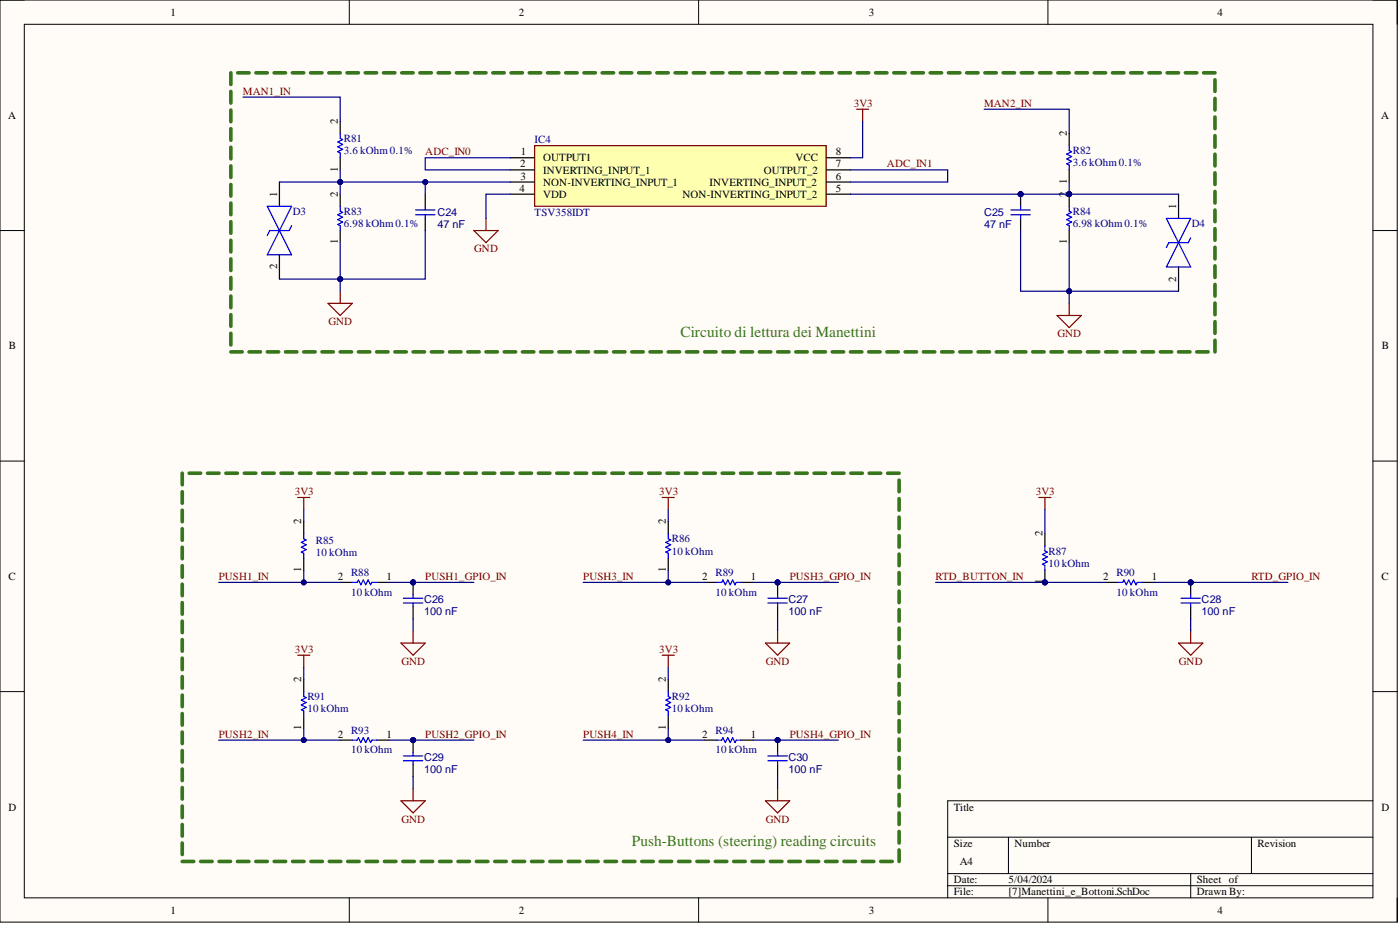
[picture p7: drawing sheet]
<svg xmlns="http://www.w3.org/2000/svg" width="292mm" height="193mm" viewBox="0 0 292 193" stroke-linecap="round" stroke-linejoin="round" font-family="sans-serif">
<defs><g id="words">
<g font-size="3.2" fill="#38761d">
<text x="142" y="70.2">Circuito di lettura dei Manettini</text>
<text x="131.8" y="176.5">Push-Buttons (steering) reading circuits</text>
</g>
<g font-size="2.3">
<text x="35.6" y="3.3">1</text>
<text x="108.2" y="3.3">2</text>
<text x="181.3" y="3.3">3</text>
<text x="254" y="3.3">4</text>
<text x="1.7" y="24.8">A</text>
<text x="70.5" y="25.8" transform="rotate(-90 70.5 25.8)">2</text>
<text x="222.6" y="28.4" transform="rotate(-90 222.6 28.4)">2</text>
<text x="288.1" y="24.8">A</text>
<text x="70.5" y="35.8" transform="rotate(-90 70.5 35.8)">1</text>
<text x="108.5" y="34.9">2</text>
<text x="108.7" y="32.4">1</text>
<text x="113.3" y="33.7">OUTPUT1</text>
<text x="166" y="33.7">VCC</text>
<text x="174.4" y="32.4">8</text>
<text x="174.4" y="34.9">7</text>
<text x="57.8" y="41" transform="rotate(-90 57.8 41)">1</text>
<text x="70.5" y="41" transform="rotate(-90 70.5 41)">2</text>
<text x="108.4" y="40">4</text>
<text x="108.6" y="37.5">3</text>
<text x="113.3" y="36.2">INVERTING_INPUT_1</text>
<text x="113.3" y="38.7">NON-INVERTING_INPUT_1</text>
<text x="113.3" y="41.3">VDD</text>
<text x="142.4" y="41.3">NON-INVERTING_INPUT_2</text>
<text x="148" y="38.7">INVERTING_INPUT_2</text>
<text x="159.4" y="36.2">OUTPUT_2</text>
<text x="174.4" y="37.5">6</text>
<text x="174.4" y="40">5</text>
<text x="222.6" y="41" transform="rotate(-90 222.6 41)">2</text>
<text x="222.6" y="38.3" transform="rotate(-90 222.6 38.3)">1</text>
<text x="245.4" y="43.5" transform="rotate(-90 245.4 43.5)">1</text>
<text x="70.5" y="51" transform="rotate(-90 70.5 51)">1</text>
<text x="222.6" y="51" transform="rotate(-90 222.6 51)">1</text>
<text x="57.8" y="56.2" transform="rotate(-90 57.8 56.2)">2</text>
<text x="245.4" y="58.7" transform="rotate(-90 245.4 58.7)">2</text>
<text x="1.9" y="72.9">B</text>
<text x="288.3" y="72.9">B</text>
<text x="62.9" y="109.3" transform="rotate(-90 62.9 109.3)">2</text>
<text x="138.9" y="109.3" transform="rotate(-90 138.9 109.3)">2</text>
<text x="217.5" y="111.9" transform="rotate(-90 217.5 111.9)">2</text>
<text x="62.9" y="119.3" transform="rotate(-90 62.9 119.3)">1</text>
<text x="138.9" y="119.3" transform="rotate(-90 138.9 119.3)">1</text>
<text x="1.8" y="121">C</text>
<text x="70.5" y="121">2</text>
<text x="80.6" y="121">1</text>
<text x="146.5" y="121">2</text>
<text x="156.7" y="121">1</text>
<text x="217.5" y="121.8" transform="rotate(-90 217.5 121.8)">1</text>
<text x="230.2" y="121">2</text>
<text x="240.3" y="121">1</text>
<text x="288.2" y="121">C</text>
<text x="62.9" y="142.3" transform="rotate(-90 62.9 142.3)">2</text>
<text x="138.9" y="142.3" transform="rotate(-90 138.9 142.3)">2</text>
<text x="62.9" y="152.2" transform="rotate(-90 62.9 152.2)">1</text>
<text x="70.5" y="153.9">2</text>
<text x="80.6" y="153.9">1</text>
<text x="138.9" y="152.2" transform="rotate(-90 138.9 152.2)">1</text>
<text x="146.5" y="153.9">2</text>
<text x="156.7" y="153.9">1</text>
<text x="1.8" y="169.1">D</text>
<text x="199" y="169.1">Title</text>
<text x="288.2" y="169.1">D</text>
<text x="199" y="176.7">Size</text>
<text x="211.7" y="176.7">Number</text>
<text x="262.4" y="176.7">Revision</text>
<text x="199" y="184.3">Date:</text>
<text x="200.3" y="180.5">A4</text>
<text x="210.4" y="184.3">5/04/2024</text>
<text x="249.7" y="184.3">Sheet of</text>
<text x="35.6" y="190.6">1</text>
<text x="108.2" y="190.6">2</text>
<text x="181.3" y="190.6">3</text>
<text x="199" y="186.8">File:</text>
<text x="210.4" y="186.8">[7]Manettini_e_Bottoni.SchDoc</text>
<text x="249.7" y="186.8">Drawn By:</text>
<text x="254" y="190.6">4</text>
</g>
<g font-size="2.3" fill="#800000">
<text x="50.7" y="19.7">MAN1_IN</text>
<text x="178.1" y="22.3">3V3</text>
<text x="205.3" y="22.3">MAN2_IN</text>
<text x="88.7" y="32.4">ADC_IN0</text>
<text x="185.1" y="34.9">ADC_IN1</text>
<text x="98.9" y="52.7">GND</text>
<text x="68.5" y="67.8">GND</text>
<text x="220.6" y="70.4">GND</text>
<text x="61.5" y="103.3">3V3</text>
<text x="137.6" y="103.3">3V3</text>
<text x="216.1" y="103.3">3V3</text>
<text x="45.6" y="121">PUSH1_IN</text>
<text x="88.7" y="121">PUSH1_GPIO_IN</text>
<text x="121.7" y="121">PUSH3_IN</text>
<text x="164.8" y="121">PUSH3_GPIO_IN</text>
<text x="195.2" y="121">RTD_BUTTON_IN</text>
<text x="261.1" y="121">RTD_GPIO_IN</text>
<text x="61.5" y="136.2">3V3</text>
<text x="137.6" y="136.2">3V3</text>
<text x="83.7" y="138.7">GND</text>
<text x="159.8" y="138.7">GND</text>
<text x="246" y="138.7">GND</text>
<text x="45.6" y="153.9">PUSH2_IN</text>
<text x="88.7" y="153.9">PUSH2_GPIO_IN</text>
<text x="121.7" y="153.9">PUSH4_IN</text>
<text x="164.8" y="153.9">PUSH4_GPIO_IN</text>
<text x="83.7" y="171.6">GND</text>
<text x="159.8" y="171.6">GND</text>
</g>
<g font-size="2.3" fill="#000080">
<text x="71.7" y="29.6">R81</text>
<text x="111.5" y="29.9">IC4</text>
<text x="71.7" y="32.2">3.6 kOhm 0.1%</text>
<text x="223.8" y="32.2">R82</text>
<text x="223.8" y="34.7">3.6 kOhm 0.1%</text>
<text x="61.1" y="44.8">D3</text>
<text x="71.7" y="44.8">R83</text>
<text x="71.7" y="47.3">6.98 kOhm 0.1%</text>
<text x="91.3" y="45.1">C24</text>
<text x="91.3" y="47.6">47 nF</text>
<text x="111.5" y="45.1">TSV358IDT</text>
<text x="205.3" y="45.1">C25</text>
<text x="205.3" y="47.6">47 nF</text>
<text x="223.8" y="44.8">R84</text>
<text x="223.8" y="47.3">6.98 kOhm 0.1%</text>
<text x="248.7" y="47.3">D4</text>
<text x="65.9" y="113.4">R85</text>
<text x="140.2" y="113.1">R86</text>
<text x="65.9" y="115.9">10 kOhm</text>
<text x="140.2" y="115.7">10 kOhm</text>
<text x="218.8" y="115.7">R87</text>
<text x="218.8" y="118.2">10 kOhm</text>
<text x="73.3" y="120.2">R88</text>
<text x="73.3" y="124.3">10 kOhm</text>
<text x="88.5" y="125.8">C26</text>
<text x="149.3" y="120.2">R89</text>
<text x="149.3" y="124.3">10 kOhm</text>
<text x="164.5" y="125.8">C27</text>
<text x="233" y="120.2">R90</text>
<text x="233" y="124.3">10 kOhm</text>
<text x="250.7" y="125.8">C28</text>
<text x="88.5" y="128.3">100 nF</text>
<text x="164.5" y="128.3">100 nF</text>
<text x="250.7" y="128.3">100 nF</text>
<text x="64.1" y="146.1">R91</text>
<text x="64.1" y="148.6">10 kOhm</text>
<text x="140.2" y="146.1">R92</text>
<text x="140.2" y="148.6">10 kOhm</text>
<text x="73.3" y="153.1">R93</text>
<text x="149.3" y="153.1">R94</text>
<text x="73.3" y="157.2">10 kOhm</text>
<text x="88.5" y="158.7">C29</text>
<text x="88.5" y="161.2">100 nF</text>
<text x="149.3" y="157.2">10 kOhm</text>
<text x="164.5" y="158.7">C30</text>
<text x="164.5" y="161.2">100 nF</text>
</g>
</g></defs>
<path d="M0 0h291.5v192.4h-291.5z" fill-rule="evenodd" fill="#fffcf8"/>
<path d="M0 0h291.5v192.4h-291.5z" fill="none" stroke="#000" stroke-width=".21"/>
<path d="M5.1 5.1h281.4v182.2h-281.4z" fill-rule="evenodd" fill="#fffcf8"/>
<g fill="none" stroke="#000" stroke-width=".21">
<path d="M0 0h5.1M5.1 5.1h281.4v182.2h-281.4zM72.9 0v5.1M145.8 0v5.1M218.6 0v5.1M286.5 0h5v5.1M0 48.1h5.1M286.5 48.1h5M0 96.2h5.1M286.5 96.2h5M0 144.3h5.1M286.5 144.3h5"/>
<path d="M197.7 174.7h88.8M210.4 174.7v7.5M261.1 174.7v7.5M286.5 167.1h-88.8v20.2M72.9 187.3v5.1M145.8 187.3v5.1M197.7 182.2h88.8M197.7 184.8h88.8M218.6 187.3v5.1M248.4 182.2v5.1M291.5 187.3v5.1"/>
</g>
<path d="M71 25.3v2.5M71 32.9v2.5M223.1 27.8v2.6M223.1 35.4v2.6M71 40.5v2.5M71 48.1v2.5" fill="none" stroke="#000" stroke-width=".25"/>
<path d="M71 27.8v1.1l.5 .2-1 .5 1 .5-1 .5 1 .5-1 .5 .5 .3v1M223.1 30.4v1l.5 .2-1 .6 1 .5-1 .5 1 .5-1 .5 .5 .2v1M71 43v1l.5 .3-1 .5 1 .5-1 .5 1 .5-1 .5 .5 .3v1" fill="none" stroke="#00f" stroke-width=".25"/>
<circle cx="223.1" cy="40.5" r=".51" fill="#000080"/>
<circle cx="223.1" cy="40.5" r=".51" fill="none" stroke="#000080" stroke-width=".21"/>
<path d="M223.1 40.5v2.5" fill="none" stroke="#000" stroke-width=".25"/>
<circle cx="223.1" cy="40.5" r=".51" fill="#000080"/>
<circle cx="223.1" cy="40.5" r=".51" fill="none" stroke="#000080" stroke-width=".21"/>
<path d="M88.7 40.5v2.5M88.7 45.6v2.5M223.1 48.1v2.5" fill="none" stroke="#000" stroke-width=".25"/>
<path d="M86.7 43.8h4.1M86.7 44.8h4.1M88.7 43v.8M88.7 44.8v.8M223.1 43v1l.5 .3-1 .5 1 .5-1 .5 1 .5-1 .5 .5 .3v1" fill="none" stroke="#00f" stroke-width=".25"/>
<circle cx="212.9" cy="40.5" r=".51" fill="#000080"/>
<circle cx="212.9" cy="40.5" r=".51" fill="none" stroke="#000080" stroke-width=".21"/>
<path d="M212.9 40.5v2.5M212.9 45.6v2.5" fill="none" stroke="#000" stroke-width=".25"/>
<circle cx="212.9" cy="40.5" r=".51" fill="#000080"/>
<circle cx="212.9" cy="40.5" r=".51" fill="none" stroke="#000080" stroke-width=".21"/>
<path d="M210.9 43.8h4.1M210.9 44.8h4.1M212.9 43v.8M212.9 44.8v.8" fill="none" stroke="#00f" stroke-width=".25"/>
<path d="M111.5 30.4h60.9v12.6h-60.9z" fill-rule="evenodd" fill="#ffffb0"/>
<path d="M111.5 30.4h60.9v12.6h-60.9zM178.7 22.8h2.6M180 22.8v2.5M98.9 48.1h5l-2.5 2.5zM101.4 45.6v2.5M68.4 63.3h5.1l-2.5 2.5zM71 60.8v2.5M220.5 65.8h5.1l-2.5 2.5zM223.1 63.3v2.5M62.1 103.8h2.5M63.4 103.8v2.5" fill="none" stroke="#800000" stroke-width=".25"/>
<g fill="none" stroke="#000" stroke-width=".25">
<path d="M58.3 38v5M106.5 32.9h5M106.5 35.4h5M106.5 38h5M172.4 32.9h5M172.4 35.4h5M172.4 38h5M58.3 53.2v5M106.5 40.5h5M172.4 40.5h5M245.9 40.5v5.1M245.9 55.7v5.1"/>
<path d="M63.4 108.8v2.6M63.4 116.4v2.6M71 121.5h2.5M78.6 121.5h2.5"/>
</g>
<path d="M55.8 43h5l-5 10.2h5zM60.8 47.1l-.5 1h-4l-.5 1M243.4 45.6l5 10.1h-5l5-10.1zM248.4 49.6l-.5 1h-4l-.5 1M63.4 111.4v1l.5 .2-1 .5 1 .6-1 .5 1 .5-1 .5 .5 .2v1M73.5 121.5h1l.3-.5 .5 1 .5-1 .5 1 .5-1 .5 1 .3-.5h1" fill="none" stroke="#00f" stroke-width=".25"/>
<g fill="none" stroke="#38761d" stroke-width=".76">
<path d="M48.2 15.2v2.4M48.2 19.1v2.4M49.6 15.2h2.4M53.4 15.2h2.4M57.2 15.2h2.4M61 15.2h2.4M64.8 15.2h2.4M68.6 15.2h2.4M72.4 15.2h2.4M76.2 15.2h2.4M80 15.2h2.4M83.8 15.2h2.4"/>
<path d="M87.6 15.2h2.4M91.4 15.2h2.4M95.2 15.2h2.4M99 15.2h2.4M102.8 15.2h2.4M106.6 15.2h2.4M110.4 15.2h2.4M114.2 15.2h2.4M118 15.2h2.4M121.8 15.2h2.4M125.6 15.2h2.4M129.4 15.2h2.4"/>
<path d="M133.2 15.2h2.4M137 15.2h2.4M140.8 15.2h2.4M144.7 15.2h2.3M148.5 15.2h2.3M152.3 15.2h2.3M156.1 15.2h2.3M159.9 15.2h2.3M163.7 15.2h2.3M167.5 15.2h2.3M171.3 15.2h2.3M175.1 15.2h2.3"/>
<path d="M178.9 15.2h2.4M182.7 15.2h2.4M186.5 15.2h2.4M190.3 15.2h2.4M194.1 15.2h2.4M197.9 15.2h2.4M201.7 15.2h2.4M205.5 15.2h2.4M209.3 15.2h2.4M213.1 15.2h2.4M216.9 15.2h2.4M220.7 15.2h2.4"/>
<path d="M224.5 15.2h2.4M228.3 15.2h2.4M232.1 15.2h2.4M235.9 15.2h2.4M239.7 15.2h2.4M243.5 15.2h2.4M247.3 15.2h2.4M251.1 15.2h2.4M253.5 16.6v2.5M48.2 23v2.4M48.2 26.8v2.5M48.2 30.7v2.4"/>
<path d="M48.2 34.6v2.4M48.2 38.5v2.4M253.5 20.5v2.5M253.5 24.4v2.4M253.5 28.3v2.4M253.5 32.2v2.4M253.5 36.1v2.4M253.5 39.9v2.5M48.2 42.4v2.4M48.2 46.2v2.5M48.2 50.1v2.4M48.2 54v2.4"/>
<path d="M48.2 57.9v2.4M253.5 43.8v2.4M253.5 47.7v2.4M253.5 51.6v2.4M253.5 55.5v2.4M253.5 59.3v2.5M48.2 61.8v2.4M48.2 65.6v2.5M48.2 69.5v2.5M48.2 73.4h2.3M52 73.4h2.3M55.8 73.4h2.3"/>
<path d="M59.6 73.4h2.3M63.4 73.4h2.4M67.2 73.4h2.4M71 73.4h2.4M74.8 73.4h2.4M78.6 73.4h2.4M82.4 73.4h2.4M86.2 73.4h2.4M90 73.4h2.4M93.8 73.4h2.4M97.6 73.4h2.4M101.4 73.4h2.4"/>
<path d="M105.2 73.4h2.4M109 73.4h2.4M112.8 73.4h2.4M116.6 73.4h2.4M120.4 73.4h2.4M124.2 73.4h2.4M128 73.4h2.4M131.8 73.4h2.4M135.6 73.4h2.4M139.4 73.4h2.4M143.2 73.4h2.4M147 73.4h2.4"/>
<path d="M150.8 73.4h2.4M154.6 73.4h2.4M158.4 73.4h2.4M162.2 73.4h2.4M166 73.4h2.4M169.8 73.4h2.4M173.6 73.4h2.4M177.4 73.4h2.4M181.3 73.4h2.3M185.1 73.4h2.3M188.9 73.4h2.3M192.7 73.4h2.3"/>
<path d="M196.5 73.4h2.3M200.3 73.4h2.3M204.1 73.4h2.3M207.9 73.4h2.3M211.7 73.4h2.3M215.5 73.4h2.3M219.3 73.4h2.4M223.1 73.4h2.4M226.9 73.4h2.4M230.7 73.4h2.4M234.5 73.4h2.4M238.3 73.4h2.4"/>
<path d="M242.1 73.4h2.4M245.9 73.4h2.4M249.7 73.4h2.4M253.5 63.2v2.4M253.5 67.1v2.4M253.5 71v2.4"/>
</g>
<circle cx="86.2" cy="121.5" r=".51" fill="#000080"/>
<circle cx="86.2" cy="121.5" r=".51" fill="none" stroke="#000080" stroke-width=".21"/>
<path d="M86.2 121.5v2.5M86.2 126.6v2.5" fill="none" stroke="#000" stroke-width=".25"/>
<circle cx="86.2" cy="121.5" r=".51" fill="#000080"/>
<circle cx="86.2" cy="121.5" r=".51" fill="none" stroke="#000080" stroke-width=".21"/>
<path d="M84.2 124.8h4M84.2 125.8h4M86.2 124v.8M86.2 125.8v.8M63.4 144.3v1l.5 .2-1 .6 1 .5-1 .5 1 .5-1 .5 .5 .2v1M73.5 154.4h1l.3-.5 .5 1 .5-1 .5 1 .5-1 .5 1 .3-.5h1" fill="none" stroke="#00f" stroke-width=".25"/>
<path d="M62.1 136.7h2.5M63.4 136.7v2.5M83.7 134.2h5l-2.5 2.5zM86.2 131.6v2.6" fill="none" stroke="#800000" stroke-width=".25"/>
<path d="M63.4 141.7v2.6M63.4 149.3v2.6M71 154.4h2.5M78.6 154.4h2.5" fill="none" stroke="#000" stroke-width=".25"/>
<circle cx="86.2" cy="154.4" r=".51" fill="#000080"/>
<circle cx="86.2" cy="154.4" r=".51" fill="none" stroke="#000080" stroke-width=".21"/>
<path d="M86.2 154.4v2.5M86.2 159.5v2.5" fill="none" stroke="#000" stroke-width=".25"/>
<circle cx="86.2" cy="154.4" r=".51" fill="#000080"/>
<circle cx="86.2" cy="154.4" r=".51" fill="none" stroke="#000080" stroke-width=".21"/>
<path d="M139.4 111.4v1l.5 .2-1 .5 1 .6-1 .5 1 .5-1 .5 .5 .2v1M149.6 121.5h1l.2-.5 .5 1 .5-1 .6 1 .5-1 .5 1 .2-.5h1M84.2 157.7h4M84.2 158.7h4M86.2 156.9v.8M86.2 158.7v.8" fill="none" stroke="#00f" stroke-width=".25"/>
<path d="M138.2 103.8h2.5M139.4 103.8v2.5M83.7 167.1h5l-2.5 2.5zM86.2 164.5v2.6" fill="none" stroke="#800000" stroke-width=".25"/>
<path d="M139.4 108.8v2.6M139.4 116.4v2.6M147 121.5h2.6M154.6 121.5h2.6" fill="none" stroke="#000" stroke-width=".25"/>
<circle cx="162.2" cy="121.5" r=".51" fill="#000080"/>
<circle cx="162.2" cy="121.5" r=".51" fill="none" stroke="#000080" stroke-width=".21"/>
<path d="M162.2 121.5v2.5M162.2 126.6v2.5" fill="none" stroke="#000" stroke-width=".25"/>
<circle cx="162.2" cy="121.5" r=".51" fill="#000080"/>
<circle cx="162.2" cy="121.5" r=".51" fill="none" stroke="#000080" stroke-width=".21"/>
<path d="M160.2 124.8h4.1M160.2 125.8h4.1M162.2 124v.8M162.2 125.8v.8M139.4 144.3v1l.5 .2-1 .6 1 .5-1 .5 1 .5-1 .5 .5 .2v1M149.6 154.4h1l.2-.5 .5 1 .5-1 .6 1 .5-1 .5 1 .2-.5h1" fill="none" stroke="#00f" stroke-width=".25"/>
<path d="M138.2 136.7h2.5M139.4 136.7v2.5M159.7 134.2h5.1l-2.6 2.5zM162.2 131.6v2.6" fill="none" stroke="#800000" stroke-width=".25"/>
<path d="M139.4 141.7v2.6M139.4 149.3v2.6M147 154.4h2.6M154.6 154.4h2.6" fill="none" stroke="#000" stroke-width=".25"/>
<circle cx="162.2" cy="154.4" r=".51" fill="#000080"/>
<circle cx="162.2" cy="154.4" r=".51" fill="none" stroke="#000080" stroke-width=".21"/>
<path d="M162.2 154.4v2.5M162.2 159.5v2.5" fill="none" stroke="#000" stroke-width=".25"/>
<circle cx="162.2" cy="154.4" r=".51" fill="#000080"/>
<circle cx="162.2" cy="154.4" r=".51" fill="none" stroke="#000080" stroke-width=".21"/>
<path d="M160.2 157.7h4.1M160.2 158.7h4.1M162.2 156.9v.8M162.2 158.7v.8" fill="none" stroke="#00f" stroke-width=".25"/>
<path d="M159.7 167.1h5.1l-2.6 2.5zM162.2 164.5v2.6" fill="none" stroke="#800000" stroke-width=".25"/>
<g fill="none" stroke="#38761d" stroke-width=".76">
<path d="M38 98.7v2.4M39.5 98.7h2.4M43.3 98.7h2.4M47.1 98.7h2.4M51 98.7h2.4M54.8 98.7h2.4M58.6 98.7h2.4M62.5 98.7h2.4M66.3 98.7h2.4M70.1 98.7h2.4M74 98.7h2.4M77.8 98.7h2.4"/>
<path d="M81.6 98.7h2.4M85.5 98.7h2.4M89.3 98.7h2.4M93.2 98.7h2.4M97 98.7h2.4M100.8 98.7h2.4M104.7 98.7h2.4M108.5 98.7h2.4M112.3 98.7h2.4M116.2 98.7h2.4M120 98.7h2.4M123.8 98.7h2.4"/>
<path d="M127.7 98.7h2.4M131.5 98.7h2.4M135.3 98.7h2.4M139.2 98.7h2.4M143 98.7h2.4M146.8 98.7h2.4M150.7 98.7h2.4M154.5 98.7h2.4M158.4 98.7h2.3M162.2 98.7h2.4M166 98.7h2.4M169.9 98.7h2.4"/>
<path d="M173.7 98.7h2.4M177.5 98.7h2.4M181.4 98.7h2.4M185.2 98.7h2.4M38 102.6v2.4M38 106.4v2.4M38 110.3v2.4M38 114.1v2.5M38 118v2.4M187.6 100.2v2.4M187.6 104v2.4M187.6 107.9v2.4"/>
<path d="M187.6 111.7v2.4M187.6 115.6v2.4M187.6 119.5v2.4M38 121.9v2.4M38 125.7v2.4M38 129.6v2.4M38 133.4v2.4M38 137.3v2.4M187.6 123.3v2.4M187.6 127.2v2.4M187.6 131v2.4M187.6 134.9v2.4"/>
<path d="M187.6 138.7v2.4M38 141.1v2.5M38 145v2.4M38 148.9v2.4M38 152.7v2.4M38 156.6v2.4M187.6 142.6v2.4M187.6 146.5v2.4M187.6 150.3v2.4M187.6 154.2v2.4M187.6 158v2.4M38 160.4v2.4"/>
<path d="M38 164.3v2.4M38 168.1v2.5M38 172v2.4M38 175.9v2.4M38 179.7h2.4M41.9 179.7h2.4M45.7 179.7h2.4M49.5 179.7h2.4M53.4 179.7h2.4M57.2 179.7h2.4M61 179.7h2.4M64.9 179.7h2.4"/>
<path d="M68.7 179.7h2.4M72.5 179.7h2.4M76.4 179.7h2.4M80.2 179.7h2.4M84 179.7h2.4M87.9 179.7h2.4M91.7 179.7h2.4M95.6 179.7h2.4M99.4 179.7h2.4M103.2 179.7h2.4M107.1 179.7h2.4M110.9 179.7h2.4"/>
<path d="M114.7 179.7h2.4M118.6 179.7h2.4M122.4 179.7h2.4M126.2 179.7h2.4M130.1 179.7h2.4M133.9 179.7h2.4M137.7 179.7h2.4M141.6 179.7h2.4M145.4 179.7h2.4M149.2 179.7h2.4M153.1 179.7h2.4M156.9 179.7h2.4"/>
<path d="M160.7 179.7h2.4M164.6 179.7h2.4M168.4 179.7h2.4M172.3 179.7h2.3M176.1 179.7h2.4M179.9 179.7h2.4M183.8 179.7h2.4M187.6 161.9v2.4M187.6 165.7v2.4M187.6 169.6v2.4M187.6 173.4v2.5M187.6 177.3v2.4"/>
</g>
<circle cx="218" cy="121.5" r=".51" fill="#000080"/>
<circle cx="218" cy="121.5" r=".51" fill="none" stroke="#000080" stroke-width=".21"/>
<path d="M218 111.4v2.5M218 119v2.5" fill="none" stroke="#000" stroke-width=".25"/>
<circle cx="218" cy="121.5" r=".51" fill="#000080"/>
<circle cx="218" cy="121.5" r=".51" fill="none" stroke="#000080" stroke-width=".21"/>
<path d="M218 113.9v1l.5 .3-1 .5 1 .5-1 .5 1 .5-1 .5 .5 .3v1M233.2 121.5h1l.3-.5 .5 1 .5-1 .5 1 .5-1 .5 1 .3-.5h1" fill="none" stroke="#00f" stroke-width=".25"/>
<path d="M230.7 121.5h2.5M238.3 121.5h2.5" fill="none" stroke="#000" stroke-width=".25"/>
<circle cx="248.4" cy="121.5" r=".51" fill="#000080"/>
<circle cx="248.4" cy="121.5" r=".51" fill="none" stroke="#000080" stroke-width=".21"/>
<path d="M248.4 121.5v2.5M248.4 126.6v2.5" fill="none" stroke="#000" stroke-width=".25"/>
<circle cx="248.4" cy="121.5" r=".51" fill="#000080"/>
<circle cx="248.4" cy="121.5" r=".51" fill="none" stroke="#000080" stroke-width=".21"/>
<path d="M246.4 124.8h4.1M246.4 125.8h4.1M248.4 124v.8M248.4 125.8v.8" fill="none" stroke="#00f" stroke-width=".25"/>
<path d="M216.7 103.8h2.6M218 103.8v2.5" fill="none" stroke="#800000" stroke-width=".25"/>
<path d="M58.3 38h12.7M106.5 40.5h-5.1v5.1" fill="none" stroke="#000080" stroke-width=".25"/>
<circle cx="71" cy="38" r=".51" fill="#000080"/>
<circle cx="71" cy="38" r=".51" fill="none" stroke="#000080" stroke-width=".21"/>
<path d="M71 50.6v7.6" fill="none" stroke="#000080" stroke-width=".25"/>
<circle cx="71" cy="58.2" r=".51" fill="#000080"/>
<circle cx="71" cy="58.2" r=".51" fill="none" stroke="#000080" stroke-width=".21"/>
<path d="M71 58.2v2.6" fill="none" stroke="#000080" stroke-width=".25"/>
<circle cx="71" cy="58.2" r=".51" fill="#000080"/>
<circle cx="71" cy="58.2" r=".51" fill="none" stroke="#000080" stroke-width=".21"/>
<path d="M50.7 20.3h20.3v5M106.5 32.9h-17.8v2.5h17.8M177.4 35.4h20.3v2.6h-20.3M180 25.3v7.6h-2.6M177.4 40.5h35.5" fill="none" stroke="#000080" stroke-width=".25"/>
<circle cx="212.9" cy="40.5" r=".51" fill="#000080"/>
<circle cx="212.9" cy="40.5" r=".51" fill="none" stroke="#000080" stroke-width=".21"/>
<path d="M212.9 40.5h10.2" fill="none" stroke="#000080" stroke-width=".25"/>
<circle cx="212.9" cy="40.5" r=".51" fill="#000080"/>
<circle cx="212.9" cy="40.5" r=".51" fill="none" stroke="#000080" stroke-width=".21"/>
<circle cx="223.1" cy="40.5" r=".51" fill="#000080"/>
<circle cx="223.1" cy="40.5" r=".51" fill="none" stroke="#000080" stroke-width=".21"/>
<path d="M223.1 40.5h22.8" fill="none" stroke="#000080" stroke-width=".25"/>
<circle cx="223.1" cy="40.5" r=".51" fill="#000080"/>
<circle cx="223.1" cy="40.5" r=".51" fill="none" stroke="#000080" stroke-width=".21"/>
<path d="M223.1 38v2.5" fill="none" stroke="#000080" stroke-width=".25"/>
<circle cx="223.1" cy="40.5" r=".51" fill="#000080"/>
<circle cx="223.1" cy="40.5" r=".51" fill="none" stroke="#000080" stroke-width=".21"/>
<path d="M205.3 22.8h17.8v5M223.1 50.6v10.2" fill="none" stroke="#000080" stroke-width=".25"/>
<circle cx="223.1" cy="60.8" r=".51" fill="#000080"/>
<circle cx="223.1" cy="60.8" r=".51" fill="none" stroke="#000080" stroke-width=".21"/>
<path d="M223.1 60.8v2.5" fill="none" stroke="#000080" stroke-width=".25"/>
<circle cx="223.1" cy="60.8" r=".51" fill="#000080"/>
<circle cx="223.1" cy="60.8" r=".51" fill="none" stroke="#000080" stroke-width=".21"/>
<path d="M88.7 38v2.5" fill="none" stroke="#000080" stroke-width=".25"/>
<circle cx="88.7" cy="38" r=".51" fill="#000080"/>
<circle cx="88.7" cy="38" r=".51" fill="none" stroke="#000080" stroke-width=".21"/>
<path d="M88.7 48.1v10.1h-30.4" fill="none" stroke="#000080" stroke-width=".25"/>
<circle cx="71" cy="58.2" r=".51" fill="#000080"/>
<circle cx="71" cy="58.2" r=".51" fill="none" stroke="#000080" stroke-width=".21"/>
<path d="M71 38h35.5" fill="none" stroke="#000080" stroke-width=".25"/>
<circle cx="71" cy="38" r=".51" fill="#000080"/>
<circle cx="71" cy="38" r=".51" fill="none" stroke="#000080" stroke-width=".21"/>
<circle cx="88.7" cy="38" r=".51" fill="#000080"/>
<circle cx="88.7" cy="38" r=".51" fill="none" stroke="#000080" stroke-width=".21"/>
<path d="M212.9 48.1v12.7h33" fill="none" stroke="#000080" stroke-width=".25"/>
<circle cx="223.1" cy="60.8" r=".51" fill="#000080"/>
<circle cx="223.1" cy="60.8" r=".51" fill="none" stroke="#000080" stroke-width=".21"/>
<path d="M71 35.4v5.1" fill="none" stroke="#000080" stroke-width=".25"/>
<circle cx="71" cy="38" r=".51" fill="#000080"/>
<circle cx="71" cy="38" r=".51" fill="none" stroke="#000080" stroke-width=".21"/>
<path d="M63.4 106.3v2.5M63.4 119v2.5" fill="none" stroke="#000080" stroke-width=".25"/>
<circle cx="63.4" cy="121.5" r=".51" fill="#000080"/>
<circle cx="63.4" cy="121.5" r=".51" fill="none" stroke="#000080" stroke-width=".21"/>
<path d="M81.1 121.5h5.1" fill="none" stroke="#000080" stroke-width=".25"/>
<circle cx="86.2" cy="121.5" r=".51" fill="#000080"/>
<circle cx="86.2" cy="121.5" r=".51" fill="none" stroke="#000080" stroke-width=".21"/>
<path d="M86.2 129.1v2.5M86.2 121.5h12.7" fill="none" stroke="#000080" stroke-width=".25"/>
<circle cx="86.2" cy="121.5" r=".51" fill="#000080"/>
<circle cx="86.2" cy="121.5" r=".51" fill="none" stroke="#000080" stroke-width=".21"/>
<path d="M63.4 139.2v2.5M63.4 151.9v2.5" fill="none" stroke="#000080" stroke-width=".25"/>
<circle cx="63.4" cy="154.4" r=".51" fill="#000080"/>
<circle cx="63.4" cy="154.4" r=".51" fill="none" stroke="#000080" stroke-width=".21"/>
<path d="M81.1 154.4h5.1" fill="none" stroke="#000080" stroke-width=".25"/>
<circle cx="86.2" cy="154.4" r=".51" fill="#000080"/>
<circle cx="86.2" cy="154.4" r=".51" fill="none" stroke="#000080" stroke-width=".21"/>
<path d="M86.2 154.4h12.7M86.2 162v2.5" fill="none" stroke="#000080" stroke-width=".25"/>
<circle cx="86.2" cy="154.4" r=".51" fill="#000080"/>
<circle cx="86.2" cy="154.4" r=".51" fill="none" stroke="#000080" stroke-width=".21"/>
<path d="M139.4 106.3v2.5M139.4 119v2.5" fill="none" stroke="#000080" stroke-width=".25"/>
<circle cx="139.4" cy="121.5" r=".51" fill="#000080"/>
<circle cx="139.4" cy="121.5" r=".51" fill="none" stroke="#000080" stroke-width=".21"/>
<path d="M157.2 121.5h5" fill="none" stroke="#000080" stroke-width=".25"/>
<circle cx="162.2" cy="121.5" r=".51" fill="#000080"/>
<circle cx="162.2" cy="121.5" r=".51" fill="none" stroke="#000080" stroke-width=".21"/>
<path d="M162.2 129.1v2.5M162.2 121.5h12.7" fill="none" stroke="#000080" stroke-width=".25"/>
<circle cx="162.2" cy="121.5" r=".51" fill="#000080"/>
<circle cx="162.2" cy="121.5" r=".51" fill="none" stroke="#000080" stroke-width=".21"/>
<path d="M139.4 139.2v2.5M139.4 151.9v2.5" fill="none" stroke="#000080" stroke-width=".25"/>
<circle cx="139.4" cy="154.4" r=".51" fill="#000080"/>
<circle cx="139.4" cy="154.4" r=".51" fill="none" stroke="#000080" stroke-width=".21"/>
<path d="M157.2 154.4h5" fill="none" stroke="#000080" stroke-width=".25"/>
<circle cx="162.2" cy="154.4" r=".51" fill="#000080"/>
<circle cx="162.2" cy="154.4" r=".51" fill="none" stroke="#000080" stroke-width=".21"/>
<path d="M162.2 154.4h12.7M162.2 162v2.5" fill="none" stroke="#000080" stroke-width=".25"/>
<circle cx="162.2" cy="154.4" r=".51" fill="#000080"/>
<circle cx="162.2" cy="154.4" r=".51" fill="none" stroke="#000080" stroke-width=".21"/>
<path d="M45.6 154.4h25.4" fill="none" stroke="#000080" stroke-width=".25"/>
<circle cx="63.4" cy="154.4" r=".51" fill="#000080"/>
<circle cx="63.4" cy="154.4" r=".51" fill="none" stroke="#000080" stroke-width=".21"/>
<path d="M45.6 121.5h25.4" fill="none" stroke="#000080" stroke-width=".25"/>
<circle cx="63.4" cy="121.5" r=".51" fill="#000080"/>
<circle cx="63.4" cy="121.5" r=".51" fill="none" stroke="#000080" stroke-width=".21"/>
<path d="M121.7 154.4h25.3" fill="none" stroke="#000080" stroke-width=".25"/>
<circle cx="139.4" cy="154.4" r=".51" fill="#000080"/>
<circle cx="139.4" cy="154.4" r=".51" fill="none" stroke="#000080" stroke-width=".21"/>
<path d="M121.7 121.5h25.3" fill="none" stroke="#000080" stroke-width=".25"/>
<circle cx="139.4" cy="121.5" r=".51" fill="#000080"/>
<circle cx="139.4" cy="121.5" r=".51" fill="none" stroke="#000080" stroke-width=".21"/>
<path d="M218 106.3v5.1M218 121.5h12.7" fill="none" stroke="#000080" stroke-width=".25"/>
<circle cx="218" cy="121.5" r=".51" fill="#000080"/>
<circle cx="218" cy="121.5" r=".51" fill="none" stroke="#000080" stroke-width=".21"/>
<path d="M240.8 121.5h7.6" fill="none" stroke="#000080" stroke-width=".25"/>
<circle cx="248.4" cy="121.5" r=".51" fill="#000080"/>
<circle cx="248.4" cy="121.5" r=".51" fill="none" stroke="#000080" stroke-width=".21"/>
<path d="M248.4 121.5h20.3" fill="none" stroke="#000080" stroke-width=".25"/>
<circle cx="248.4" cy="121.5" r=".51" fill="#000080"/>
<circle cx="248.4" cy="121.5" r=".51" fill="none" stroke="#000080" stroke-width=".21"/>
<path d="M195.2 121.5h22.8" fill="none" stroke="#000080" stroke-width=".25"/>
<circle cx="218" cy="121.5" r=".51" fill="#000080"/>
<circle cx="218" cy="121.5" r=".51" fill="none" stroke="#000080" stroke-width=".21"/>
<path d="M245.9 134.2h5.1l-2.6 2.5zM248.4 131.6v2.6" fill="none" stroke="#800000" stroke-width=".25"/>
<path d="M248.4 129.1v2.5" fill="none" stroke="#000080" stroke-width=".25"/>
<use href="#words"/>
</svg>
